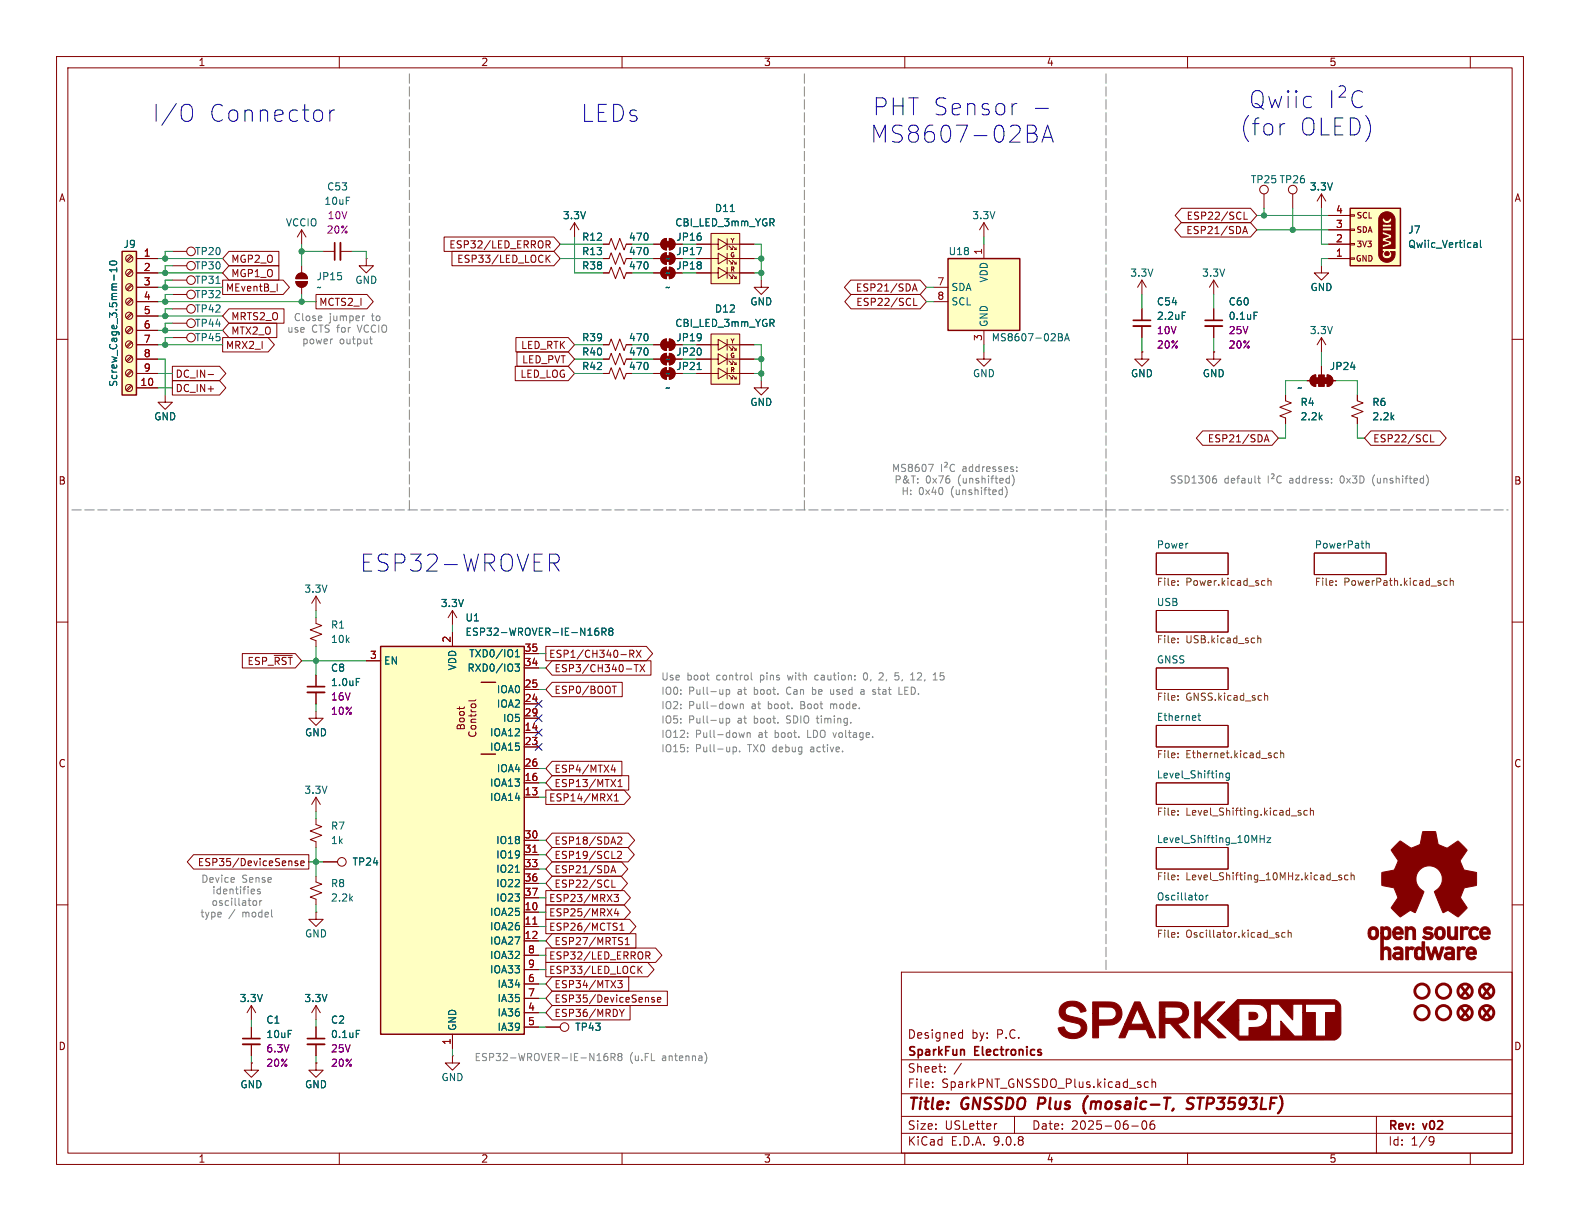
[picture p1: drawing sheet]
<svg xmlns="http://www.w3.org/2000/svg" width="279mm" height="216mm" viewBox="0 0 279 216" stroke-linecap="round" stroke-linejoin="round" font-family="sans-serif">
<defs><g id="words">
<g font-size="4.2" fill="#0000c2">
<text x="27" y="21.8">I/O</text>
<text x="36.8" y="21.8">Connector</text>
<text x="102.7" y="21.8">LEDs</text>
<text x="154.3" y="20.7">PHT Sensor</text>
<text x="220.9" y="19.4">Qwiic</text>
<text x="153.9" y="25.5">MS8607-02BA</text>
<text x="219.3" y="24.2">(for</text>
<text x="229.7" y="24.2">OLED)</text>
<text x="63.5" y="101.4">ESP32-WROVER</text>
</g>
<g font-size="3.5" fill="#840000">
<text x="257.6" y="177">x x</text>
<text x="257.6" y="180.8">x x</text>
</g>
<g font-size="2.8" fill="#840000">
<text x="160.4" y="196.8">Title:</text>
<text x="170.1" y="196.8">GNSSDO</text>
<text x="184.4" y="196.8">Plus</text>
<text x="193.2" y="196.8">(mosaic-T,</text>
<text x="212.4" y="196.8">STP3593LF)</text>
</g>
<g font-size="2.1" fill="#840000">
<text x="160.4" y="183.9">Designed</text>
<text x="171.8" y="183.9">by:</text>
<text x="176.3" y="183.9">P.C.</text>
<text x="160.4" y="189.9">Sheet:</text>
<text x="160.4" y="187.1">SparkFun</text>
<text x="172.4" y="187.1">Electronics</text>
<text x="160.4" y="192.6">File:</text>
<text x="166.5" y="192.6">SparkPNT_GNSSDO_Plus.kicad_sch</text>
<text x="160.4" y="202.8">KiCad</text>
<text x="160.4" y="200">Size:</text>
<text x="167.1" y="200">USLetter</text>
<text x="168.1" y="202.8">E.D.A.</text>
<text x="175.7" y="202.8">9.0.8</text>
<text x="182.4" y="200">Date:</text>
<text x="189.4" y="200">2025-06-06</text>
<text x="245.4" y="200.2">Rev:</text>
<text x="245.4" y="202.8">Id:</text>
<text x="249.5" y="202.8">1/9</text>
<text x="251.8" y="200.2">v02</text>
</g>
<g font-size="1.8" fill="#840000">
<text x="35" y="11.9">1</text>
<text x="85" y="11.9">2</text>
<text x="135" y="11.9">3</text>
<text x="185" y="11.9">4</text>
<text x="235" y="11.9">5</text>
<text x="10.3" y="35.9">A</text>
<text x="267.7" y="35.9">A</text>
<text x="209.7" y="41.6">ESP21/SDA</text>
<text x="209.7" y="39.1">ESP22/SCL</text>
<text x="40.8" y="46.7">MGP2_O</text>
<text x="79.3" y="44.1">ESP32/LED_ERROR</text>
<text x="80.7" y="46.7">ESP33/LED_LOCK</text>
<text x="111.1" y="42.8">470</text>
<text x="111.1" y="45.3">470</text>
<text x="111.1" y="47.9">470</text>
<text x="119.5" y="47.9">JP18</text>
<text x="119.5" y="42.8">JP16</text>
<text x="119.5" y="45.3">JP17</text>
<text x="39.8" y="51.8">MEventB_I</text>
<text x="40.8" y="49.2">MGP1_O</text>
<text x="151.3" y="51.8">ESP21/SDA</text>
<text x="40.8" y="56.8">MRTS2_O</text>
<text x="40.8" y="59.4">MTX2_O</text>
<text x="56.4" y="54.3">MCTS2_I</text>
<text x="151.3" y="54.3">ESP22/SCL</text>
<text x="39.8" y="61.9">MRX2_I</text>
<text x="92" y="61.9">LED_RTK</text>
<text x="92.2" y="64.5">LED_PVT</text>
<text x="111.1" y="65.6">470</text>
<text x="111.1" y="60.6">470</text>
<text x="111.1" y="63.1">470</text>
<text x="119.5" y="60.6">JP19</text>
<text x="119.5" y="65.6">JP21</text>
<text x="119.5" y="63.1">JP20</text>
<text x="31" y="69.5">DC_IN+</text>
<text x="31" y="67">DC_IN-</text>
<text x="91.9" y="67">LED_LOG</text>
<text x="213.5" y="78.4">ESP21/SDA</text>
<text x="242.7" y="78.4">ESP22/SCL</text>
<text x="10.3" y="85.9">B</text>
<text x="267.7" y="85.9">B</text>
<text x="43.7" y="117.8">ESP_~{RST}</text>
<text x="97" y="116.5">ESP1/CH340-RX</text>
<text x="97.9" y="119.1">ESP3/CH340-TX</text>
<text x="97.9" y="122.9">ESP0/BOOT</text>
<text x="82.4" y="129.2" transform="rotate(-90 82.4 129.2)">Boot</text>
<text x="84.4" y="130.5" transform="rotate(-90 84.4 130.5)">Control</text>
<text x="10.3" y="135.9">C</text>
<text x="97.9" y="136.8">ESP4/MTX4</text>
<text x="267.7" y="135.9">C</text>
<text x="97" y="141.9">ESP14/MRX1</text>
<text x="97.9" y="139.4">ESP13/MTX1</text>
<text x="97.9" y="149.5">ESP18/SDA2</text>
<text x="34.9" y="153.4">ESP35/DeviceSense</text>
<text x="97.9" y="152.1">ESP19/SCL2</text>
<text x="97.9" y="154.6">ESP21/SDA</text>
<text x="97" y="159.7">ESP23/MRX3</text>
<text x="97.9" y="157.2">ESP22/SCL</text>
<text x="97" y="164.8">ESP26/MCTS1</text>
<text x="97" y="162.2">ESP25/MRX4</text>
<text x="97.9" y="167.3">ESP27/MRTS1</text>
<text x="97" y="169.9">ESP32/LED_ERROR</text>
<text x="97" y="172.4">ESP33/LED_LOCK</text>
<text x="97.9" y="174.9">ESP34/MTX3</text>
<text x="97.9" y="177.5">ESP35/DeviceSense</text>
<text x="10.3" y="185.9">D</text>
<text x="97.9" y="180">ESP36/MRDY</text>
<text x="267.7" y="185.9">D</text>
<text x="35" y="205.8">1</text>
<text x="85" y="205.8">2</text>
<text x="135" y="205.8">3</text>
<text x="185" y="205.8">4</text>
<text x="235" y="205.8">5</text>
</g>
<g font-size="1.8" fill="#006464">
<text x="57.8" y="33.9">C53</text>
<text x="221.1" y="32.6">TP25 TP26</text>
<text x="231.5" y="33.9">3.3V</text>
<text x="50.5" y="40.2">VCCIO</text>
<text x="57.3" y="36.4">10uF</text>
<text x="99.4" y="39">3.3V</text>
<text x="119.3" y="40.2">CBI_LED_3mm_YGR</text>
<text x="126.3" y="37.7">D11</text>
<text x="171.8" y="39">3.3V</text>
<text x="248.9" y="41.5">J7</text>
<text x="21.7" y="44">J9</text>
<text x="34.4" y="45.3">TP20</text>
<text x="34.4" y="47.9">TP30</text>
<text x="102.8" y="42.8">R12</text>
<text x="102.8" y="45.3">R13</text>
<text x="102.8" y="47.9">R38</text>
<text x="117.6" y="46.6">~</text>
<text x="167.6" y="45.3">U18</text>
<text x="248.9" y="44">Qwiic_Vertical</text>
<text x="34.4" y="50.4">TP31</text>
<text x="34.4" y="52.9">TP32</text>
<text x="55.9" y="51.7">~</text>
<text x="55.9" y="49.8">JP15</text>
<text x="62.7" y="50.4">GND</text>
<text x="117.6" y="51.7">~</text>
<text x="117.6" y="49.1">~</text>
<text x="168.1" y="51.7">SDA</text>
<text x="174.9" y="50.1" transform="rotate(-90 174.9 50.1)">VDD</text>
<text x="199.8" y="49.1">3.3V</text>
<text x="212.5" y="49.1">3.3V</text>
<text x="231.6" y="51.7">GND</text>
<text x="34.4" y="58">TP44</text>
<text x="34.4" y="55.5">TP42</text>
<text x="119.3" y="58">CBI_LED_3mm_YGR</text>
<text x="126.3" y="55.5">D12</text>
<text x="132.6" y="54.2">GND</text>
<text x="168.1" y="54.2">SCL</text>
<text x="174.9" y="57.9" transform="rotate(-90 174.9 57.9)">GND</text>
<text x="204.5" y="54.2">C54</text>
<text x="204.5" y="56.7">2.2uF</text>
<text x="217.2" y="54.2">C60</text>
<text x="217.2" y="56.7">0.1uF</text>
<text x="231.5" y="59.3">3.3V</text>
<text x="34.4" y="60.6">TP45</text>
<text x="102.8" y="65.6">R42</text>
<text x="102.8" y="60.6">R39</text>
<text x="102.8" y="63.1">R40</text>
<text x="117.6" y="64.4">~</text>
<text x="175.3" y="60.6">MS8607-02BA</text>
<text x="235.1" y="65.6">JP24</text>
<text x="20.9" y="68.5" transform="rotate(-90 20.9 68.5)">Screw_Cage_3.5mm-10</text>
<text x="117.6" y="69.4">~</text>
<text x="117.6" y="66.9">~</text>
<text x="132.6" y="72">GND</text>
<text x="172" y="66.9">GND</text>
<text x="199.9" y="66.9">GND</text>
<text x="212.6" y="66.9">GND</text>
<text x="229.3" y="69.4">~</text>
<text x="229.9" y="72">R4</text>
<text x="242.6" y="72">R6</text>
<text x="27.2" y="74.5">GND</text>
<text x="229.9" y="74.5">2.2k</text>
<text x="242.6" y="74.5">2.2k</text>
<text x="204.5" y="97.1">Power</text>
<text x="232.4" y="97.1">PowerPath</text>
<text x="53.7" y="105">3.3V</text>
<text x="77.9" y="107.5">3.3V</text>
<text x="204.5" y="107.2">USB</text>
<text x="58.4" y="111.4">R1</text>
<text x="58.4" y="113.9">10k</text>
<text x="82.2" y="110.1">U1</text>
<text x="82.2" y="112.6">ESP32-WROVER-IE-N16R8</text>
<text x="58.4" y="119">C8</text>
<text x="67.8" y="117.7">EN</text>
<text x="80.9" y="118.6" transform="rotate(-90 80.9 118.6)">VDD</text>
<text x="82.6" y="119">RXD0/IO3</text>
<text x="82.9" y="116.4">TXD0/IO1</text>
<text x="204.5" y="117.4">GNSS</text>
<text x="58.4" y="121.5">1.0uF</text>
<text x="87.8" y="122.8">IOA0</text>
<text x="87.8" y="125.3">IOA2</text>
<text x="53.8" y="130.4">GND</text>
<text x="86.6" y="130.4">IOA12</text>
<text x="88.9" y="127.9">IO5</text>
<text x="204.5" y="127.6">Ethernet</text>
<text x="86.6" y="132.9">IOA15</text>
<text x="87.8" y="136.8">IOA4</text>
<text x="204.5" y="137.7">Level_Shifting</text>
<text x="53.7" y="140.6">3.3V</text>
<text x="86.6" y="139.3">IOA13</text>
<text x="86.6" y="141.8">IOA14</text>
<text x="58.4" y="146.9">R7</text>
<text x="58.4" y="149.5">1k</text>
<text x="87.6" y="149.5">IO18</text>
<text x="204.5" y="149.1">Level_Shifting_10MHz</text>
<text x="62.2" y="153.3">TP24</text>
<text x="87.6" y="152">IO19</text>
<text x="87.6" y="154.5">IO21</text>
<text x="58.4" y="157.1">R8</text>
<text x="58.4" y="159.6">2.2k</text>
<text x="87.6" y="157.1">IO22</text>
<text x="87.6" y="159.6">IO23</text>
<text x="204.5" y="159.3">Oscillator</text>
<text x="53.8" y="166">GND</text>
<text x="86.6" y="162.2">IOA25</text>
<text x="86.6" y="164.7">IOA26</text>
<text x="86.6" y="167.2">IOA27</text>
<text x="86.6" y="169.8">IOA32</text>
<text x="86.6" y="172.3">IOA33</text>
<text x="42.3" y="177.4">3.3V</text>
<text x="53.7" y="177.4">3.3V</text>
<text x="87.9" y="174.9">IA34</text>
<text x="87.9" y="177.4">IA35</text>
<text x="87.9" y="179.9">IA36</text>
<text x="47" y="181.2">C1</text>
<text x="47" y="183.7">10uF</text>
<text x="58.4" y="181.2">C2</text>
<text x="58.4" y="183.7">0.1uF</text>
<text x="80.9" y="182.4" transform="rotate(-90 80.9 182.4)">GND</text>
<text x="87.9" y="182.5">IA39</text>
<text x="101.6" y="182.5">TP43</text>
<text x="78" y="191.4">GND</text>
<text x="42.4" y="192.6">GND</text>
<text x="53.8" y="192.6">GND</text>
</g>
<g font-size="1.8" fill="#840084">
<text x="57.7" y="41.5">20%</text>
<text x="57.8" y="39">10V</text>
<text x="204.5" y="59.3">10V</text>
<text x="217.2" y="59.3">25V</text>
<text x="204.5" y="61.8">20%</text>
<text x="217.2" y="61.8">20%</text>
<text x="58.4" y="124.1">16V</text>
<text x="58.4" y="126.6">10%</text>
<text x="47" y="186.3">6.3V</text>
<text x="47" y="188.8">20%</text>
<text x="58.4" y="186.3">25V</text>
<text x="58.4" y="188.8">20%</text>
</g>
<g font-size="1.8" fill="#a90000">
<text x="236.1" y="37.8">4</text>
<text x="236.1" y="40.4">3</text>
<text x="25.3" y="45.5">1</text>
<text x="173.7" y="45.2" transform="rotate(-90 173.7 45.2)">1</text>
<text x="236.1" y="42.9">2</text>
<text x="236.1" y="45.5">1</text>
<text x="25.3" y="48">2</text>
<text x="25.3" y="50.5">3</text>
<text x="25.3" y="53.1">4</text>
<text x="165.7" y="50.5">7</text>
<text x="165.7" y="53.1">8</text>
<text x="25.3" y="55.6">5</text>
<text x="25.3" y="58.2">6</text>
<text x="25.3" y="60.7">7</text>
<text x="25.3" y="63.2">8</text>
<text x="25.3" y="65.8">9</text>
<text x="173.7" y="60.4" transform="rotate(-90 173.7 60.4)">3</text>
<text x="24.7" y="68.3">10</text>
<text x="79.8" y="113.7" transform="rotate(-90 79.8 113.7)">2</text>
<text x="65.3" y="116.6">3</text>
<text x="92.7" y="115.3">35</text>
<text x="92.7" y="117.9">34</text>
<text x="92.7" y="121.7">25</text>
<text x="92.7" y="124.2">24</text>
<text x="92.7" y="126.7">29</text>
<text x="92.7" y="129.3">14</text>
<text x="92.7" y="131.8">23</text>
<text x="92.7" y="135.6">26</text>
<text x="92.7" y="138.2">16</text>
<text x="92.7" y="140.7">13</text>
<text x="92.7" y="148.3">30</text>
<text x="92.7" y="150.9">31</text>
<text x="92.7" y="153.4">33</text>
<text x="92.7" y="156">36</text>
<text x="92.7" y="158.5">37</text>
<text x="92.7" y="161">10</text>
<text x="92.7" y="163.6">11</text>
<text x="92.7" y="166.1">12</text>
<text x="93.3" y="168.7">8</text>
<text x="93.3" y="171.2">9</text>
<text x="93.3" y="173.7">6</text>
<text x="93.3" y="176.3">7</text>
<text x="93.3" y="178.8">4</text>
<text x="79.8" y="184.9" transform="rotate(-90 79.8 184.9)">1</text>
<text x="93.3" y="181.4">5</text>
</g>
<g font-size="1.8" fill="#848484">
<text x="50.7" y="59">use</text>
<text x="51.8" y="57">Close</text>
<text x="55.1" y="59">CTS for</text>
<text x="58.2" y="57">jumper</text>
<text x="63.6" y="59">VCCIO</text>
<text x="65.9" y="57">to</text>
<text x="53.3" y="61.1">power</text>
<text x="60" y="61.1">output</text>
<text x="157.6" y="83.7">MS8607</text>
<text x="170.3" y="83.7">addresses:</text>
<text x="158.1" y="85.7">P&amp;T:</text>
<text x="159.3" y="87.7">H:</text>
<text x="162.4" y="87.7">0x40</text>
<text x="163.7" y="85.7">0x76</text>
<text x="168.2" y="87.7">(unshifted)</text>
<text x="169.5" y="85.7">(unshifted)</text>
<text x="206.8" y="85.7">SSD1306</text>
<text x="216.5" y="85.7">default</text>
<text x="228.3" y="85.7">address:</text>
<text x="237.4" y="85.7">0x3D</text>
<text x="243.3" y="85.7">(unshifted)</text>
<text x="116.8" y="125.5">IO2:</text>
<text x="116.8" y="122.9">IO0:</text>
<text x="116.8" y="120.4">Use</text>
<text x="121.5" y="120.4">boot</text>
<text x="121.8" y="125.5">Pull-down</text>
<text x="121.8" y="122.9">Pull-up</text>
<text x="126.8" y="120.4">control</text>
<text x="130.6" y="122.9">at</text>
<text x="133" y="125.5">at</text>
<text x="133.6" y="122.9">boot.</text>
<text x="134.7" y="120.4">pins</text>
<text x="136.1" y="125.5">boot.</text>
<text x="139.5" y="122.9">Can</text>
<text x="139.8" y="120.4">with</text>
<text x="142" y="125.5">Boot</text>
<text x="144.3" y="122.9">be</text>
<text x="144.8" y="120.4">caution:</text>
<text x="147.5" y="125.5">mode.</text>
<text x="147.7" y="122.9">used</text>
<text x="153.3" y="122.9">a</text>
<text x="153.6" y="120.4">0,</text>
<text x="155.6" y="122.9">stat</text>
<text x="156.5" y="120.4">2,</text>
<text x="159.5" y="120.4">5,</text>
<text x="160.4" y="122.9">LED.</text>
<text x="162.5" y="120.4">12,</text>
<text x="166.7" y="120.4">15</text>
<text x="116.8" y="128">IO5:</text>
<text x="116.8" y="130.6">IO12:</text>
<text x="121.8" y="128">Pull-up</text>
<text x="123" y="130.6">Pull-down</text>
<text x="130.6" y="128">at</text>
<text x="133.6" y="128">boot.</text>
<text x="134.2" y="130.6">at</text>
<text x="137.3" y="130.6">boot.</text>
<text x="139.5" y="128">SDIO</text>
<text x="143.2" y="130.6">LDO voltage.</text>
<text x="145.1" y="128">timing.</text>
<text x="116.8" y="133.1">IO15:</text>
<text x="123" y="133.1">Pull-up.</text>
<text x="132.4" y="133.1">TX0</text>
<text x="136.9" y="133.1">debug</text>
<text x="143.8" y="133.1">active.</text>
<text x="35.5" y="156.3">Device</text>
<text x="37.3" y="160.4">oscillator</text>
<text x="37.4" y="158.3">identifies</text>
<text x="42.8" y="156.3">Sense</text>
<text x="35.3" y="162.4">type</text>
<text x="40.4" y="162.4">/</text>
<text x="42.9" y="162.4">model</text>
<text x="83.8" y="187.7">ESP32-WROVER-IE-N16R8</text>
<text x="111.3" y="187.7">(u.FL</text>
<text x="117.2" y="187.7">antenna)</text>
</g>
<g font-size="1.8" fill="#725600">
<text x="204.5" y="103.9">File:</text>
<text x="209.7" y="103.9">Power.kicad_sch</text>
<text x="232.4" y="103.9">File:</text>
<text x="237.6" y="103.9">PowerPath.kicad_sch</text>
<text x="204.5" y="114.1">File:</text>
<text x="209.7" y="114.1">USB.kicad_sch</text>
<text x="204.5" y="124.2">File:</text>
<text x="209.7" y="124.2">GNSS.kicad_sch</text>
<text x="204.5" y="134.4">File:</text>
<text x="209.7" y="134.4">Ethernet.kicad_sch</text>
<text x="204.5" y="144.6">File:</text>
<text x="209.7" y="144.6">Level_Shifting.kicad_sch</text>
<text x="204.5" y="156">File:</text>
<text x="209.7" y="156">Level_Shifting_10MHz.kicad_sch</text>
<text x="204.5" y="166.1">File:</text>
<text x="209.7" y="166.1">Oscillator.kicad_sch</text>
</g>
<g font-size="1.4" fill="#840000">
<text x="239.8" y="41.4">SDA</text>
<text x="239.8" y="38.8">SCL</text>
<text x="239.6" y="46.4">GND</text>
<text x="239.8" y="43.9">3V3</text>
</g>
<g font-size="1.1" fill="#840000">
<text x="129" y="45.7">G</text>
<text x="129.1" y="43.2">Y</text>
<text x="129" y="48.2">R</text>
<text x="129" y="63.5">G</text>
<text x="129.1" y="60.9">Y</text>
<text x="129" y="66">R</text>
</g>
</g></defs>
<g fill="none" stroke="#840000" stroke-width=".18">
<path d="M10 10h259.4v195.9h-259.4zM12 12h255.4v191.9h-255.4zM60 10v2M110 10v2M160 10v2M210 10v2M260 10v2M10 60h2M29.2 69.9v1.2h1.3l-1.3 1.3-1.3-1.3h1.3M267.4 60h2M204.5 97.8h12.7v3.8h-12.7zM232.4 97.8h12.7v3.8h-12.7z"/>
<path d="M10 110h2M204.5 108h12.7v3.8h-12.7zM204.5 118.1h12.7v3.8h-12.7zM267.4 110h2M204.5 128.3h12.7v3.8h-12.7zM204.5 138.4h12.7v3.8h-12.7zM204.5 149.9h12.7v3.8h-12.7zM10 160h2M159.4 171.9h108v32h-108zM204.5 160h12.7v3.8h-12.7zM267.4 160h2M159.4 197.4h108"/>
<path d="M159.4 193.4h108M159.4 187.4h108M164.9 192.1v.2M164.9 191.4v.1M167.1 189.4v.2M167.1 188.7v.1M169.8 182.6l.4 .1M170 188l-1.3 1.9M170.2 182.1v1.5M170.2 183.5l-.4 .1M176.3 198.7l-.3 .1M179.4 197.4v3"/>
<path d="M200.1 199.1h1.2M202.1 198.3a.81 .81 0 0 0 .3 1.4l.2-.2 .2-.4-.2-.8M203.1 191.4l-.5-.1-.2 .3v.4l.1 .2h.6M203.6 198.3a1.17 1.17 0 0 0-.1 1.3h.6l.1-.6-.3-.2h-.4l-.1 .2M203.7 191.4l.2-.1 .4 .1 .1 .9M203.7 190.8v1.5M243.4 197.4v6.5M60 203.9v2M110 203.9v2M159.4 200.4h108M160 203.9v2M210 203.9v2"/>
<path d="M253 201l.5 .1a.99 .99 0 0 1-.4 1.4h-.2M253.6 201.6l-.3 .3h-.3M260 203.9v2"/>
</g>
<path d="M183.8 194.1l-.3 2M192.4 193.8a2.35 2.35 0 0 0-.4 3.1M211.2 194.2a.85 .85 0 0 0-1.1 .1 .45 .45 0 0 0 .2 .8l.4 .1a.49 .49 0 0 1 .3 .5 .49 .49 0 0 1-.4 .4l-.8-.1" fill="none" stroke="#840000" stroke-width=".4"/>
<g fill="none" stroke="#006464" stroke-width=".18">
<path d="M241.6 95.6v1.3M241.6 96.2l.2-.1h.3v.8M211.8 126.5h.5M212 126.1v1.1l.3 .2M216.1 136.7l.1 .2v.7M217.4 136.7v1l-.3 .3-.3-.1M217.4 136.8l-.4-.1-.2 .3 .1 .5h.5M212.3 158.3l.3 .1 .1 .1v.5l-.4 .1M213.3 158.3v.8M213.6 158.3l-.3 .2M222.8 147.7v1.3M222.8 148.3h.8"/>
<path d="M223.6 147.7v1.3M224 148.1h.7l-.7 .9h.7"/>
</g>
<g fill="none" stroke="#725600" stroke-width=".18">
<path d="M208.3 102.7v.1M208.3 103.4v.1M208.3 112.9v.1M208.3 113.5v.2M222.4 112.4v1.3M222.4 112.9l.2-.1 .3 .1 .1 .8M223.6 102.7h.1M223.7 103.4l-.1 .1M224.2 102.2v1.3M224.2 102.8l.2-.1h.3l.1 .8M236.3 103.4v.1M236.3 102.7v.1"/>
<path d="M255.9 102.7h-.3l-.3 .2 .1 .5h.5M256.5 102.8l.1-.1h.3l.1 .8M256.5 102.2v1.3M208.3 133.9v.1M208.3 123v.2M208.3 123.7v.1M208.3 133.2v.1M223.6 122.6v1.2M223.6 123.1l.2-.1h.3l.1 .8M225.9 133.2l-.3-.1-.3 .3 .1 .5h.5M226.5 133.3l.1-.2 .3 .1 .1 .8M226.5 132.7v1.3"/>
<path d="M208.3 143.4v.1M208.3 144v.1M208.3 154.8v.1M208.3 155.5v.1M229.6 143.7l.4 .1 .1 .2-.2 .1h-.4M229.6 143.4h.4M231.2 143.4l-.4-.1-.2 .2 .1 .6h.5M231.7 143.4l.2-.1 .3 .1 .1 .7M231.7 142.9v1.2M235.5 155.7h1M237.2 154.8l-.3-.1-.2 .2 .1 .2 .4 .1v.3h-.5M238.4 154.8l-.4-.1-.2 .3 .1 .5h.5"/>
<path d="M238.9 154.9l.2-.2 .3 .1 .1 .8M238.9 154.3v1.3M208.3 165v.1M208.3 165.6v.1M225.8 165.3l.3 .1 .1 .2-.2 .1h-.3M225.8 164.9l.3 .1M227.2 165l-.3-.1-.3 .2 .2 .6h.4M227.8 165l.2-.1 .3 .1v.7M227.8 164.5v1.2"/>
</g>
<path d="M167.6 45.7h12.7v12.7h-12.7z" fill="#ffffc2"/>
<path d="M167.6 45.7h12.7v12.7h-12.7z" fill="none" stroke="#840000" stroke-width=".25"/>
<g fill="none" stroke="#840000" stroke-width=".18">
<path d="M30.5 44.5h2.5M30.5 57.2h2.5M53.3 40.6l-.7 1.3M53.3 40.6l.8 1.3M53.3 40.6v2.6M64.8 45.7v1.3h1.2l-1.2 1.3-1.3-1.3h1.3M64.8 45.7h.1M165.1 50.8h2.5M165.1 53.3h2.5M174 43.2v2.5M174 58.4v2.6M201.9 49.5l-.7 1.3"/>
<path d="M201.9 49.5l.8 1.3M201.9 49.5v2.6M214.6 54.6v2M214.6 57.7v2M174 62.2v1.3h1.3l-1.3 1.3-1.3-1.3h1.3M201.9 62.2v1.3h1.3l-1.3 1.3-1.2-1.3h1.2M201.9 62.2h.1M227.3 69.9v1l1 .3-2 .8 2 .8-2 .7 1 .4v1M231.1 67.3h1.3M231.9 66.6l.8-.3v2a1.02 1.02 0 0 1-1-.6 1.02 1.02 0 0 1 .2-1.1zM233.7 64.8v1.5M234.7 66.3a1.02 1.02 0 0 1 1 1 1.02 1.02 0 0 1-1 1z"/>
<path d="M234.9 67.3h1.3M240 69.9v1l1 .3-2 .8 2 .8-2 .7 1 .4v1M55.9 154.9v1.1l1 .3-2 .8 2 .8-2 .7 1 .4v1M57.1 152.4h2.6M55.9 161.3v1.3h1.2l-1.2 1.2-1.3-1.2h1.3M55.9 161.3h.1"/>
<circle cx="33.8" cy="44.4" r=".76"/>
<circle cx="33.8" cy="57.1" r=".76"/>
<circle cx="60.5" cy="152.4" r=".76"/>
</g>
<path d="M187.2 59l.6 .1v.3l-.2 .2M187.2 59.6h.4M187.6 59.6l.3 .2-.1 .3-.6 .2M188.4 59.9h.6M221.8 55.2h.6M188.3 60.3l.4-1.3 .4 1.3" fill="none" stroke="#006464" stroke-width=".18"/>
<g fill="#840000" stroke="#840000" stroke-width=".18">
<path d="M234.2 66.8h.5v1h-.5z"/>
<path d="M234.7 66.3a1.02 1.02 0 0 1 1 1 1.02 1.02 0 0 1-1 1z"/>
<path d="M233.2 66.3h1v2h-1z"/>
<path d="M232.7 66.8h.5v1h-.5z"/>
<path d="M231.9 66.6l.8-.3v2a1.02 1.02 0 0 1-1-.6 1.02 1.02 0 0 1 .2-1.1z"/>
</g>
<path d="M213.1 56.6h3.1" fill="none" stroke="#840000" stroke-width=".3"/>
<path d="M213.1 57.7h3.1" fill="none" stroke="#840000" stroke-width=".33"/>
<path d="M125.7 59.1h5.1v8.8h-5.1z" fill="#ffffc2"/>
<g fill="none" stroke="#840000" stroke-width=".18">
<path d="M223.5 34.3v2.5M228.6 34.3v2.5M30.5 49.5h2.5M30.5 54.6h2.5M30.5 47h2.5M30.5 52.1h2.5M52.3 49.8h2.1a1.02 1.02 0 0 1-1.1 1 1.02 1.02 0 0 1-1-1zM52.6 48.6a1.02 1.02 0 0 1 1.1-.3 1.02 1.02 0 0 1 .7 1h-2.1zM53.3 47v1.3M53.3 50.8v1.3M57.1 44.5h2.1M60.2 44.5h2"/>
<path d="M115.6 48.3h1.2M117.1 47.5l.8-.3v2.1a1.02 1.02 0 0 1-1-.7 1.02 1.02 0 0 1 .2-1.1zM118.4 47.2a1.02 1.02 0 0 1 1 1.1 1.02 1.02 0 0 1-1 1zM125.7 59.1h5.1v8.8h-5.1zM201.9 54.6v2M201.9 57.7v2M214.6 49.5l-.7 1.3M214.6 49.5l.8 1.3M214.6 49.5v2.6M233.7 47v1.3h1.2l-1.2 1.2-1.3-1.2h1.3M233.7 59.7l-.8 1.3M233.7 59.7l.7 1.3"/>
<path d="M233.7 59.7v2.5M123.2 61h3.8v-1l1.6 1-1.6 .9v-.9M123.2 63.5h3.8v-1l1.6 1-1.6 1v-1M123.2 66h3.8v-.9l1.6 .9-1.6 1v-1M128.6 60v1.9M128.6 62.5v2M128.6 65.1v1.9M128.6 61h4.7M128.6 63.5h4.7M128.6 66h4.7M128.9 61.3l.6 .6h-.3M128.9 63.8l.6 .7h-.3"/>
<path d="M128.9 66.4l.6 .6h-.3M129.5 61.3l.7 .6M129.5 61.6v.3M129.5 64.1v.4M129.5 66.7v.3M129.5 63.8l.7 .7M129.5 66.4l.7 .6M129.9 61.9h.3M129.9 64.5h.3M129.9 67h.3M130.2 61.6v.3M130.2 64.1v.4"/>
<path d="M130.2 66.7v.3M214.6 62.2v1.3h1.3l-1.3 1.3-1.2-1.3h1.2M214.6 62.2h.1M55.9 125.7v1.3h1.2l-1.2 1.3-1.3-1.3h1.3M55.9 144.8v1l1 .4-2 .7 2 .8-2 .8 1 .3v1.1M55.9 141v2.5M55.9 141l-.8 1.2M55.9 141l.7 1.2M44.4 177.8v2.5M44.4 177.8l-.7 1.3M44.4 177.8l.8 1.3M55.9 177.8l-.8 1.3"/>
<path d="M55.9 177.8l.7 1.3M55.9 177.8v2.5M44.4 188v1.2h1.3l-1.3 1.3-1.2-1.3h1.2M44.4 188h.1M44.4 181.6v2M44.4 184.7v2"/>
<circle cx="223.5" cy="33.5" r=".76"/>
<circle cx="228.6" cy="33.5" r=".76"/>
<circle cx="33.8" cy="49.5" r=".76"/>
<circle cx="33.8" cy="54.6" r=".76"/>
<circle cx="33.8" cy="47" r=".76"/>
<circle cx="33.8" cy="52.1" r=".76"/>
</g>
<path d="M59.2 42.9v3.1M200.4 56.6h3.1M42.9 183.6h3.1" fill="none" stroke="#840000" stroke-width=".3"/>
<path d="M60.2 42.9v3.1M200.4 57.7h3.1M42.9 184.7h3.1" fill="none" stroke="#840000" stroke-width=".33"/>
<path d="M38.2 50.1h.7M209.1 55.2h.6" fill="none" stroke="#006464" stroke-width=".18"/>
<g fill="#840000" stroke="#840000" stroke-width=".18">
<path d="M52.3 49.8h2.1a1.02 1.02 0 0 1-1.1 1 1.02 1.02 0 0 1-1-1z"/>
<path d="M52.6 48.6a1.02 1.02 0 0 1 1.1-.3 1.02 1.02 0 0 1 .7 1h-2.1z"/>
<path d="M117.6 47.8h1v1h-1z"/>
<path d="M117.1 47.5l.8-.3v2.1a1.02 1.02 0 0 1-1-.7 1.02 1.02 0 0 1 .2-1.1z"/>
<path d="M118.4 47.2a1.02 1.02 0 0 1 1 1.1 1.02 1.02 0 0 1-1 1z"/>
</g>
<path d="M21.6 44.5h2.5v25.4h-2.5z" fill="#ffffc2"/>
<path d="M21.6 44.5h2.5v25.4h-2.5z" fill="none" stroke="#840000" stroke-width=".25"/>
<g fill="none" stroke="#840000" stroke-width=".18">
<path d="M101.6 39.4l-.8 1.2M101.6 39.4l.8 1.2M101.6 39.4v2.5M23.2 55.3l-.9 .9M23.2 57.9l-.9 .8M23.2 45.2l-.8 .9M23.2 47.8l-.8 .8M23.2 50.3l-.8 .8M23.2 52.8l-.8 .9M23.4 55.5l-.9 .8M23.4 58l-.9 .9M23.4 45.4l-.9 .8"/>
<path d="M23.4 47.9l-.9 .9M23.4 50.5l-.9 .8M23.4 53l-.9 .8M24.1 45.7h3.8M24.1 48.3h3.8M24.1 50.8h3.8M24.1 53.3h3.8M24.1 55.9h3.8M24.1 58.4h3.8M23.2 68.1l-.9 .8M23.2 60.4l-.9 .8M23.2 62.9l-.9 .9"/>
<path d="M23.2 65.5l-.9 .8M23.3 68.3l-.8 .8M23.4 60.6l-.9 .8M23.4 63.1l-.9 .9M23.4 65.7l-.9 .8M24.1 61h3.8M24.1 63.5h3.8M24.1 66h3.8M24.1 68.6h3.8M96.5 181.6h2.6"/>
<circle cx="22.8" cy="55.8" r=".63"/>
<circle cx="22.8" cy="58.4" r=".63"/>
<circle cx="22.9" cy="53.3" r=".63"/>
<circle cx="22.9" cy="48.3" r=".63"/>
<circle cx="22.9" cy="50.8" r=".63"/>
<circle cx="22.9" cy="45.7" r=".63"/>
<circle cx="22.8" cy="68.6" r=".63"/>
<circle cx="22.8" cy="66" r=".63"/>
<circle cx="22.8" cy="63.4" r=".63"/>
<circle cx="22.8" cy="60.9" r=".63"/>
<circle cx="99.8" cy="181.6" r=".76"/>
</g>
<path d="M19.5 46.3a.69 .69 0 0 1 1.1 .3 .72 .72 0 0 1-1.2-.2zM20.2 48.6v1M20.6 47.4v.7M20.6 47.7h-1.2l.3 .4" fill="none" stroke="#006464" stroke-width=".18"/>
<path d="M67.3 114.3h25.4v68.6h-25.4z" fill="#ffffc2"/>
<path d="M67.3 114.3h25.4v68.6h-25.4zM85.1 120.7h2.5M85.1 133.4h2.5" fill="none" stroke="#840000" stroke-width=".25"/>
<g fill="none" stroke="#840000" stroke-width=".18">
<path d="M134.6 67.3v1.3h1.3l-1.3 1.3-1.3-1.3h1.3M64.8 116.8h2.5M80 108v2.5M80 111.8v2.5M80 108l-.8 1.2M80 108l.8 1.2M92.7 115.6h2.5M92.7 118.1h2.5M81.3 125v.5M82.1 125v.1M84.2 123.7l-.2 .2h-1.1M92.7 121.9h2.5"/>
<path d="M92.7 124.5h2.5M92.7 127h2.5M92.7 129.5h2.5M92.7 132.1h2.5M92.7 135.9h2.5M92.7 138.4h2.5M92.7 141h2.5M92.7 148.6h2.5M92.7 151.1h2.5M92.7 153.7h2.5M92.7 156.2h2.5M92.7 158.8h2.5"/>
<path d="M92.7 161.3h2.5M92.7 163.8h2.5M92.7 166.4h2.5M92.7 168.9h2.5M92.7 171.5h2.5M92.7 174h2.5M92.7 176.5h2.5M92.7 179.1h2.5M80 182.9v2.5M92.7 181.6h2.5"/>
</g>
<path d="M91.1 117.4h.8l-.5 .5 .4 .1v.6l-.2 .1-.5-.1M91.1 116.1h.8M91.1 115.2l.4-.3v1.2M105.8 111.1h-.4a.86 .86 0 0 0 0 1.2l.4-.1 .1-.4-.2-.2h-.4l-.1 .2M106.4 111.7h.6l.2-.2-.1-.3-.7-.1v1.2M106.7 111.7l.5 .6M107.9 111.6l-.2-.2 .2-.3h.2l.3 .2-.3 .3M107.9 111.6l-.2 .3v.3l.2 .1h.4l.1-.2v-.2l-.3-.3M107.9 111.6h.2M91.1 154.2h.8" fill="none" stroke="#006464" stroke-width=".18"/>
<path d="M94.2 150.7h.7M94.2 163.4h.7" fill="none" stroke="#a90000" stroke-width=".18"/>
<path d="M125.7 41.3h5.1v8.9h-5.1z" fill="#ffffc2"/>
<g fill="none" stroke="#840000" stroke-width=".18">
<path d="M233.7 34.3l-.8 1.3M233.7 34.3l.7 1.3M233.7 34.3v2.5M30.5 59.7h2.5M106.7 43.2h1l.4-1 .7 2 .8-2 .8 2 .3-1M106.7 45.7h1l.4-1 .7 2 .8-2 .8 2 .3-1M115.6 43.2h1.2M115.6 45.7h1.2M117.1 42.5l.8-.3v2a1.02 1.02 0 0 1-1-.6 1.02 1.02 0 0 1 .2-1.1zM117.1 45l.8-.3v2a1.02 1.02 0 0 1-1-.6 1.02 1.02 0 0 1 .2-1.1zM118.4 42.2a1.02 1.02 0 0 1 1 1 1.02 1.02 0 0 1-1 1zM118.4 44.7a1.02 1.02 0 0 1 1 1 1.02 1.02 0 0 1-1 1z"/>
<path d="M118.4 59.9a1.02 1.02 0 0 1 1 1.1 1.02 1.02 0 0 1-1 1zM123.2 43.2h3.8v-1l1.6 1-1.6 .9v-.9M123.2 45.7h3.8v-.9l1.6 .9-1.6 1v-1M123.2 48.3h3.8v-1l1.6 1-1.6 .9v-.9M125.7 41.3h5.1v8.9h-5.1zM128.6 42.2v1.9M128.6 44.8v1.9M128.6 47.3v1.9M128.6 43.2h4.7M128.6 45.7h4.7M128.6 48.3h4.7M128.9 43.5l.6 .6h-.3"/>
<path d="M128.9 46l.6 .7h-.3M128.9 48.6l.6 .6h-.3M129.5 43.5l.7 .6M129.5 43.8v.3M129.5 46.4v.3M129.5 48.9v.3M129.5 46l.7 .7M129.5 48.6l.7 .6M129.9 44.1h.3M129.9 46.7h.3M129.9 49.2h.3M130.2 43.8v.3"/>
<path d="M130.2 46.4v.3M130.2 48.9v.3M134.6 49.5v1.3h1.3l-1.3 1.3-1.3-1.3h1.3M106.7 66h1l.4-1 .7 2.1 .8-2.1 .8 2.1 .3-1.1M106.7 61h1l.4-1.1 .7 2.1 .8-2.1 .8 2.1 .3-1M106.7 63.5h1l.4-1 .7 2 .8-2 .8 2 .3-1M115.6 66h1.2M115.6 61h1.2M115.6 63.5h1.2M117.1 60.2l.8-.3v2.1a1.02 1.02 0 0 1-1-.7 1.02 1.02 0 0 1 .2-1.1zM117.1 65.3l.8-.3v2.1a1.02 1.02 0 0 1-1-.7 1.02 1.02 0 0 1 .2-1.1zM117.1 62.8l.8-.3v2a1.02 1.02 0 0 1-1-.6 1.02 1.02 0 0 1 .2-1.1z"/>
<path d="M118.4 65a1.02 1.02 0 0 1 1 1 1.02 1.02 0 0 1-1 1.1zM118.4 62.5a1.02 1.02 0 0 1 1 1 1.02 1.02 0 0 1-1 1zM55.9 109.2v1l1 .4-2 .8 2 .7-2 .8 1 .4v1M55.9 105.4v2.6M55.9 119.4v2M55.9 105.4l-.8 1.3M55.9 105.4l.7 1.3M55.9 122.4v2.1M55.9 188v1.2h1.2l-1.2 1.3-1.3-1.3h1.3M55.9 188h.1M55.9 181.6v2M55.9 184.7v2"/>
<path d="M80 186.7v1.3h1.3l-1.3 1.2-1.3-1.2h1.3M80 186.7h.1"/>
<circle cx="33.8" cy="59.7" r=".76"/>
</g>
<path d="M129.1 37.4h.8M123.3 65.3h.7M63 120h.6M63 182.2h.6" fill="none" stroke="#006464" stroke-width=".18"/>
<path d="M54.4 121.4h3M54.4 183.6h3" fill="none" stroke="#840000" stroke-width=".3"/>
<path d="M54.4 122.4h3M54.4 184.7h3" fill="none" stroke="#840000" stroke-width=".33"/>
<g fill="#840000" stroke="#840000" stroke-width=".18">
<path d="M117.6 42.7h1v1h-1z"/>
<path d="M117.1 42.5l.8-.3v2a1.02 1.02 0 0 1-1-.6 1.02 1.02 0 0 1 .2-1.1z"/>
<path d="M118.4 42.2a1.02 1.02 0 0 1 1 1 1.02 1.02 0 0 1-1 1z"/>
<path d="M117.6 45.2h1v1h-1z"/>
<path d="M117.1 45l.8-.3v2a1.02 1.02 0 0 1-1-.6 1.02 1.02 0 0 1 .2-1.1z"/>
<path d="M118.4 44.7a1.02 1.02 0 0 1 1 1 1.02 1.02 0 0 1-1 1z"/>
<path d="M117.6 60.5h1v1h-1z"/>
<path d="M117.1 60.2l.8-.3v2.1a1.02 1.02 0 0 1-1-.7 1.02 1.02 0 0 1 .2-1.1z"/>
<path d="M118.4 59.9a1.02 1.02 0 0 1 1 1.1 1.02 1.02 0 0 1-1 1z"/>
<path d="M117.6 65.5h1v1h-1z"/>
<path d="M117.1 65.3l.8-.3v2.1a1.02 1.02 0 0 1-1-.7 1.02 1.02 0 0 1 .2-1.1z"/>
<path d="M118.4 65a1.02 1.02 0 0 1 1 1 1.02 1.02 0 0 1-1 1.1z"/>
<path d="M117.6 63h1v1h-1z"/>
<path d="M117.1 62.8l.8-.3v2a1.02 1.02 0 0 1-1-.6 1.02 1.02 0 0 1 .2-1.1z"/>
<path d="M118.4 62.5a1.02 1.02 0 0 1 1 1 1.02 1.02 0 0 1-1 1z"/>
</g>
<path d="M238.8 36.8h8.8v10.2h-8.8z" fill="#ffffc2"/>
<g fill="#840000" stroke="#840000" stroke-width=".18">
<path d="M244.3 37.8a1.46 1.46 0 0 1 2.4 .9v5.2h-2.3l1.7-.7v-.5l-1-.3 1-.3v-2.5h-.8v-.1a.8 .8 0 0 0 .8-.9h-.4a.4 .4 0 0 1-.4 .4 .4 .4 0 0 1-.4-.4h-.5a.82 .82 0 0 0 .9 .9v.1h-.9v.6h1.7v.1h-1.7v.5h1.7v.7l-1.7-.6v.5l1.1 .4-1.1 .3v.5l1.1 .4-1.1 .3v1.2h.2a.79 .79 0 0 0 .1 1.1 .79 .79 0 0 0 1.1 0 .79 .79 0 0 0 .1-1.1h.8a1.49 1.49 0 0 1-1.1 1.8 1.49 1.49 0 0 1-1.8-1.1v-6.5z"/>
<path d="M187.9 177.6a2.72 2.72 0 0 1 4.2 1l-.2 .2a.63 .63 0 0 1-.9 .1 1.48 1.48 0 0 0-1.2-1 1.48 1.48 0 0 0-1.4 .7 .91 .91 0 0 0 1.1 1.1l.8 .2a1.84 1.84 0 0 1 1.9 1.8 1.84 1.84 0 0 1-1.8 1.9 2.58 2.58 0 0 1-3.3-1.8l1-.2a1.71 1.71 0 0 0 1.4 1.1 1.71 1.71 0 0 0 1.7-.7 .91 .91 0 0 0-1-1.1l-.5-.1a2.42 2.42 0 0 1-2.3-1.3l-.1-.9z"/>
<path d="M193.2 177.2h2.6a2.09 2.09 0 0 1 2.5 1.3 2.09 2.09 0 0 1-1.2 2.6l-.5 .1-2.3 .1v2.2h-1.1v-4.3h1.1v1.1h1.4a1.26 1.26 0 0 0 1.3-.3 1.26 1.26 0 0 0 .3-1.3l-.3-.3-.4-.3-2.3-.1v1.2h-1.1z"/>
<path d="M200.6 177.2h.5a.56 .56 0 0 1 .8 .6l2.5 5.7h-1.1l-.6-1.4h-3.2l-.6 1.4h-1l1-2.4h3.4l-1.2-2.7-1.1 2.7h-1.1z"/>
<path d="M205 177.2h2.6a2 2 0 0 1 2.2 .8 2 2 0 0 1-.2 2.4l-.5 .4-.9 .2 2.3 2.5h-1.3l-2.3-2.5h-.9v2.5h-1v-4.4h1v1h1.1a2.15 2.15 0 0 0 1.9-.5 1.07 1.07 0 0 0-.1-1.2 1.07 1.07 0 0 0-1.2-.3h-1.7v1h-1z"/>
<path d="M211.3 177.2h1v2.7l.4-.2 2.6-2.5h1.3l-3.1 3.2 3.3 3.1h-1.3l-2.7-2.5-.5-.2v2.7h-1z"/>
<path d="M220.9 179h.5a.72 .72 0 0 1 1 .6 .72 .72 0 0 1-1 .7h-.5z"/>
<path d="M218.8 176.8h17.2a1.6 1.6 0 0 1 1.1 1.9v4.1l-.3 .6-.8 .5h-16.9l-3.8-3.5h3.8v2.8h1.8v-1.5h.8a2.2 2.2 0 0 0 2.3-1.3h.7v2.8h1.8v-2.7l2.4 2.7h1.5v-4.2h2.2v4.2h1.8v-4.2h1.7v-1.4h-5.2v1.4h-.5v-1.4h-1.8v2.7l-2.4-2.7h-1.5v2.8h-.7a2.04 2.04 0 0 0-2.2-2.8h-2.7v2.8h-3.8z"/>
<path d="M242.2 164.1a.97 .97 0 0 1 1.2-.1 .97 .97 0 0 1 .4 1.2 .94 .94 0 0 1-1 1 .94 .94 0 0 1-.9-1.2h.5a.5 .5 0 0 0 .5 .7 .5 .5 0 0 0 .4-.7 .49 .49 0 0 0-.4-.7 .49 .49 0 0 0-.5 .7h-.5l.1-.5z"/>
<path d="M244.2 163.9h.4v.2a.81 .81 0 0 1 1-.1 .81 .81 0 0 1 .4 .9v.2a.82 .82 0 0 1-.4 .9 .82 .82 0 0 1-1-.1v1.8a.81 .81 0 0 1 1-.2 .81 .81 0 0 1 .4 1v1.2h-.5v-1.2a.47 .47 0 0 0-.4-.6 .47 .47 0 0 0-.5 .6v1.2h-.4v-4.7h.4a.47 .47 0 0 0 .4 .7 .47 .47 0 0 0 .5-.6 .49 .49 0 0 0-.1-.7 .49 .49 0 0 0-.7 .2l-.1 .4h-.4z"/>
<path d="M246.4 167.7a.99 .99 0 0 1 1.3-.2 .99 .99 0 0 1 .4 1.2v1h-.5v-.2l-.2 .2a.78 .78 0 0 1-1.1-.7h.4a.47 .47 0 0 0 .6 .3 .47 .47 0 0 0 .3-.6 .76 .76 0 0 0-.9 .3h-.4a.77 .77 0 0 1 .9-.6l.4-.1a.48 .48 0 0 0-.3-.5 .48 .48 0 0 0-.5 .2z"/>
<path d="M246.5 164.2a.92 .92 0 0 1 1.1-.3 .92 .92 0 0 1 .5 1v.3h-1.4a.65 .65 0 0 0 .4 .5 .65 .65 0 0 0 .7-.1l.3 .2a1.05 1.05 0 0 1-1.3 .3 1.05 1.05 0 0 1-.5-1.3h1.4a.47 .47 0 0 0-.5-.5 .47 .47 0 0 0-.5 .5h-.4z"/>
<path d="M248.5 163.9h.5v.2a.84 .84 0 0 1 1-.1 .84 .84 0 0 1 .3 1v1.1h-.4v-1.1a.48 .48 0 0 0-.5-.7 .48 .48 0 0 0-.4 .7v1.1h-.5z"/>
<path d="M248.6 167.4h.5v.3a.78 .78 0 0 1 1-.1l-.3 .4a.53 .53 0 0 0-.7 .1 .53 .53 0 0 0 0 .6v1h-.5z"/>
<path d="M251.5 166.5h.4v3.2h-.4v-.2a.84 .84 0 0 1-1.1 .1 .84 .84 0 0 1-.3-1h.5a.48 .48 0 0 0 .4 .7 .48 .48 0 0 0 .5-.7 .48 .48 0 0 0-.5-.7 .48 .48 0 0 0-.4 .7h-.5a.83 .83 0 0 1 .3-1 .83 .83 0 0 1 1.1 .1z"/>
<path d="M251.9 164.1l.3-.2h.6l.6 .3-.3 .3-.1-.1a.52 .52 0 0 0-.9 .2l.2 .1a1.01 1.01 0 0 1 1.2 .7 1.05 1.05 0 0 1-1.8 .5l-.2-.1 .4-.3a.7 .7 0 0 0 1.1-.1l-.3-.2a.73 .73 0 0 1-.9-.3 .73 .73 0 0 1 .1-.8z"/>
<path d="M252.2 167.5l.4-.1 .5 1.6 .3-1.1a.37 .37 0 0 1 .1-.4 .37 .37 0 0 1 .4-.1l.5 1.5 .5-1.4h.4l-.7 2.2h-.4l-.4-1.5-.4 1a.39 .39 0 0 1-.1 .5 .39 .39 0 0 1-.4 0z"/>
<path d="M254 164.1a.98 .98 0 0 1 1.2 0 .98 .98 0 0 1 .4 1.1 .92 .92 0 0 1-1 1 .92 .92 0 0 1-.9-1.1h.5a.49 .49 0 0 0 .6 .6 .49 .49 0 0 0 .3-.7 .49 .49 0 0 0-.4-.7 .49 .49 0 0 0-.5 .6v.2h-.5l.1-.7z"/>
<path d="M255.5 167.7a.97 .97 0 0 1 1.3-.2 .97 .97 0 0 1 .4 1.2v1h-.5v-.2a.81 .81 0 0 1-1.3-.5h.4a.48 .48 0 0 0 .6 .3 .48 .48 0 0 0 .3-.6l-.6 .1-.3 .2h-.4a.77 .77 0 0 1 .9-.6l.4-.1a.48 .48 0 0 0-.3-.5 .48 .48 0 0 0-.5 .2z"/>
<path d="M256 163.9h.4v1a.52 .52 0 0 0 .1 .6 .52 .52 0 0 0 .7 0l.1-1.6h.5v2.2h-.5v-.2l-.3 .2a.79 .79 0 0 1-1-.5z"/>
<path d="M247.1 149.1l.5-.4 1.6 1a.58 .58 0 0 0 .9 .1l.7-.3a.61 .61 0 0 0 .5-.8l.3-1.6 2.2-.1 .1 .1 .3 1.7a.58 .58 0 0 0 .6 .7l.7 .3a.58 .58 0 0 0 .9-.2l1.4-.9 1.6 1.6-1.2 2 .7 1.5 2.2 .5v1.8a.36 .36 0 0 1 0 .5 .36 .36 0 0 1-.4 .1l-1.7 .3-.6 1.3a.61 .61 0 0 0 .2 .9l.9 1.3-1.6 1.6-1.6-1a.52 .52 0 0 0-.8 .2l-.2 .1a.34 .34 0 0 1-.3-.5l-1.4-3.2a2.36 2.36 0 0 0 1.4-3.1 2.36 2.36 0 0 0-3-1.3 2.36 2.36 0 0 0-1.5 2.9l.4 .7 .5 .5a.38 .38 0 0 1 .4 .3 .38 .38 0 0 1-.2 .4l-1.3 3.3-.9-.4-1.8 1.1-1.4-1.4a.3 .3 0 0 1-.2-.3 .3 .3 0 0 1 .2-.2l1-1.5-.5-1.2a.6 .6 0 0 0-.8-.6l-1.5-.3v-2.3l2.1-.5 .6-1.1a.48 .48 0 0 0 0-.8l-1.1-1.6z"/>
<path d="M257.7 167.4h.4v.3a.69 .69 0 0 1 1.1-.1l-.1 .1a.66 .66 0 0 1-.7 .2l-.2 .4-.1 1.4h-.4z"/>
<path d="M258.3 163.9h.4v.2l.5-.2h.3l.3 .1-.2 .2a.27 .27 0 0 1-.4 .1l-.4 .3-.1 1.5h-.4z"/>
<path d="M259.6 167.6a.98 .98 0 0 1 1.1 0 .98 .98 0 0 1 .4 1.1h-1.4a.58 .58 0 0 0 .4 .6 .58 .58 0 0 0 .6-.2l.3 .3a1.05 1.05 0 0 1-1.3 .2 1.05 1.05 0 0 1-.5-1.2h1.4a.47 .47 0 0 0-.5-.5 .47 .47 0 0 0-.4 .5h-.5z"/>
<path d="M260 164.1a1.05 1.05 0 0 1 1.5 .2l-.3 .3a.63 .63 0 0 0-.9-.1 .63 .63 0 0 0-.1 .8 .57 .57 0 0 0 1 .2l.3 .2a1.04 1.04 0 0 1-1.4 .3 1.04 1.04 0 0 1-.3-1.4z"/>
<path d="M262 164.1a.99 .99 0 0 1 1.2 0 .99 .99 0 0 1 .3 1.1h-1.4a.64 .64 0 0 0 1.1 .4 .27 .27 0 0 1 .2 .3 .27 .27 0 0 1-.4 .2 1.03 1.03 0 0 1-1.1-.2 1.03 1.03 0 0 1-.2-1.1h1.4a.47 .47 0 0 0-.5-.5 .47 .47 0 0 0-.5 .5h-.4z"/>
<circle cx="245.3" cy="44.8" r=".4"/>
</g>
<path d="M238.8 36.8h8.8v10.2h-8.8z" fill="none" stroke="#840000" stroke-width=".25"/>
<g fill="none" stroke="#840000" stroke-width=".18">
<path d="M174 39.4l-.8 1.2M174 39.4l.8 1.2M174 39.4v2.5M208.9 39.4h12.2l1.1 1.2-1.1 1.3h-12.2l-1.2-1.3zM208.9 36.8h12.2l1.1 1.3-1.1 1.3h-12.2l-1.1-1.3zM220 37.5v1.3h.6M234.9 38.1h3.9M238.8 38h.7v.2h-.7zM24.1 45.7h3.8M24.1 48.3h3.8M24.1 50.8h3.8M24.1 53.3h3.8"/>
<path d="M24.1 55.9h3.8M24.1 58.4h3.8M39.4 49.5h10.7l1.1 1.3-1.1 1.3h-10.7zM39.4 59.7h8l1.1 1.3-1.1 1.2h-8zM40.5 54.6h9.7v2.6h-9.7l-1.1-1.3zM40.5 47h8.8v2.5h-8.8l-1.1-1.2zM40.5 44.4h8.8v2.6h-8.8l-1.1-1.3zM40.5 57.1h8.5v2.6h-8.5l-1.1-1.3zM49 50.2v1.3M55.9 52.1h9l1.1 1.2-1.1 1.3h-9zM78.5 41.9h19.4l1.2 1.3-1.2 1.3h-19.4zM79.9 44.4h18l1.2 1.3-1.2 1.3h-18z"/>
<path d="M91.2 59.7h9.3l1.1 1.3-1.1 1.2h-9.3zM96.6 42.6h.4l.3 .2-.1 .4h-.6M96.7 45.7l.6 .7M96.9 43.2l.4 .7M97.3 45.1l-.7 .7M106.7 48.3h1l.4-1.1 .7 2.1 .8-2.1 .8 2.1 .3-1M106.7 43.2h1M106.7 45.7h1M115.6 43.2h1.2M115.6 45.7h1.2M115.6 48.3h1.2M123.2 43.2h2.5"/>
<path d="M123.2 45.7h2.5M123.2 48.3h2.5M130.8 43.2h2.5M130.8 45.7h2.5M130.8 48.3h2.5M150.4 49.5h12.3l1.1 1.3-1.1 1.3h-12.3l-1.1-1.3zM150.5 52.1h12.2l1.1 1.2-1.1 1.3h-12.2l-1.1-1.3zM161.3 51.5l.5-1.3 .4 1.3M161.5 51.1h.6M161.6 52.7v1.3h.6M201.9 54.6v2M201.9 57.7v2"/>
<path d="M214.6 54.6v2M214.6 57.7v2M219.8 41.3l.4-1.3 .4 1.3M219.9 40.9h.6M234.9 40.6h3.9M234.9 43.2h3.9M234.9 45.7h3.9M238.8 40.5h.7v.3h-.7zM238.8 43.1h.7v.2h-.7zM238.8 45.6h.7v.2h-.7zM24.1 61h3.8M24.1 63.5h3.8"/>
<path d="M24.1 66h3.8M24.1 68.6h3.8M30.5 67.3h8.3l1.1 1.3-1.1 1.3h-8.3zM30.5 64.8h8.3l1.1 1.2-1.1 1.3h-8.3zM36.8 66.2h1M91.1 64.8h9.4l1.1 1.2-1.1 1.3h-9.4zM91.4 62.2h9.1l1.1 1.3-1.1 1.3h-9.1zM106.7 61h1M106.7 63.5h1M106.7 66h1M115.6 61h1.2M115.6 63.5h1.2"/>
<path d="M115.6 66h1.2M123.2 61h2.5M123.2 63.5h2.5M123.2 66h2.5M130.8 61h2.5M130.8 63.5h2.5M130.8 66h2.5M201.9 62.2h.1M212.7 76.2h12.2l1.2 1.3-1.2 1.2h-12.2l-1.1-1.2zM214.6 62.2h.1M223.6 78.1l.4-1.2 .4 1.2M223.7 77.8h.6"/>
<path d="M227.3 69.9v1M227.3 73.9v1M231.1 67.3h1.3M233.7 64.8v1.2M234.9 67.3h1.3M240 69.9v1M240 73.9v1M242.4 76.2h12.2l1.1 1.3-1.1 1.2h-12.2l-1.1-1.2zM253 76.9v1.2h.6M42.9 115.6h9.3l1.1 1.2-1.1 1.3h-9.3zM48.5 115.9h3.2M55.9 119.4v2"/>
<path d="M64.8 116.8h2.5M80 111.8v2.5M92.7 115.6h2.5M92.7 118.1h2.5M96.5 114.3h17.8l1.1 1.3-1.1 1.2h-17.8zM97.6 116.8h17.5v2.6h-17.5l-1.1-1.3zM111.4 115.6h.6l.1-.2-.1-.3-.6-.1v1.2M111.7 115.6l.4 .6M112.1 117.5h.8M112.5 117.5v1.3M112.5 115l.9 1.2M113.2 117.5l.8 1.3"/>
<path d="M113.4 115l-.9 1.2M114 117.5l-.8 1.3M55.9 122.4v2.1M92.7 121.9h2.5M92.7 124.5h2.5M92.7 127h2.5M92.7 129.5h2.5M92.7 132.1h2.5M92.7 135.9h2.5M92.7 138.4h2.5M96.5 139.7h13.9l1.1 1.3-1.1 1.2h-13.9zM97.6 137.2h13.6v2.5h-13.6l-1.1-1.3z"/>
<path d="M97.6 134.6h12.4v2.6h-12.4l-1.1-1.3zM97.6 120.6h12.4v2.6h-12.4l-1.1-1.3zM108.3 121.3h.7M108.4 135.2l-.3 .9h.8M108.6 121.3v1.3M108.7 135.7v.9M109.3 139.1h.7M109.3 138.2l.4-.4v1.3M34.2 151.1h20.4v2.6h-20.4l-1.1-1.3zM52.6 152.3l-.3-.1-.1 .2v.2l.4 .1v.3h-.4M53.2 152.6l.6-.1-.1-.2-.3-.1-.2 .2v.6h.5M57.1 152.4h2.6"/>
<path d="M92.7 141h2.5M92.7 148.6h2.5M92.7 151.1h2.5M92.7 153.7h2.5M92.7 156.2h2.5M92.7 158.8h2.5M96.5 157.5h13.9l1.1 1.3-1.1 1.2h-13.9zM97.6 149.9h13.5l1.1 1.2-1.1 1.3h-13.5l-1.1-1.3zM97.6 147.3h13.5l1.1 1.3-1.1 1.3h-13.5l-1.1-1.3zM97.6 152.4h12.3l1.1 1.3-1.1 1.2h-12.3l-1.1-1.2zM97.6 154.9h12.3l1.1 1.3-1.1 1.3h-12.3l-1.1-1.3zM107.4 140.4l.8 1.2"/>
<path d="M108 154.3l.5-1.2 .4 1.2M108.1 154h.7M108.2 155.6v1.3h.6M108.2 140.4l-.8 1.2M108.6 158.2h.8l-.5 .4 .4 .2v.5l-.2 .1-.5-.1M108.6 141.6h.8M108.6 140.7l.4-.3v1.2M109.2 150.7l.5-.2 .2 .4-.8 .9h.8M109.2 148.1l.5-.1 .3 .4-.8 .9h.8M92.7 161.3h2.5M92.7 163.8h2.5M92.7 166.4h2.5"/>
<path d="M92.7 168.9h2.5M92.7 171.5h2.5M92.7 174h2.5M92.7 176.5h2.5M92.7 179.1h2.5M96.5 167.6h19.4l1.1 1.3-1.1 1.3h-19.4zM96.5 162.6h14.8l1.2 1.2-1.2 1.3h-14.8zM96.5 160h13.9l1.1 1.3-1.1 1.3h-13.9zM96.5 170.2h18l1.2 1.3-1.2 1.2h-18zM97.6 172.7h13.6v2.6h-13.6l-1.1-1.3zM97.6 175.3h20.4v2.5h-20.4l-1.1-1.3zM97.6 165.1h14.9v2.5h-14.9l-1.1-1.2z"/>
<path d="M97.6 177.8h13.8v2.5h-13.8l-1.1-1.2zM108.9 160.6l-.3 .9h.8M109.2 173.4h.8l-.4 .5 .4 .1v.5l-.2 .2-.6-.2M109.3 161.1v.9M109.5 178.5l.5 .6M109.6 164.5h.7M109.6 163.6l.4-.4v1.3M110 179.1v.6M110.4 178.5l-.4 .6M110.6 167h.7M110.6 166.1l.3-.3v1.2M113 171.4l.5 .7"/>
<path d="M113.5 170.9l-.7 .7M114.2 168.3h.5l.2 .3-.1 .3-.6 .1M114.5 169l.4 .6M115.7 176.4h-.3l-.2 .1 .1 .2 .4 .1v.3h-.5M116.3 176.8l.6-.1-.1-.3h-.4l-.1 .1v.6h.5M44.4 188h.1M44.4 181.6v2M44.4 184.7v2M55.9 188h.1M55.9 181.6v2M55.9 184.7v2M80 182.9v2.5"/>
<path d="M92.7 181.6h2.5M96.5 181.6h2.6"/>
</g>
<g fill="none" stroke="#006464" stroke-width=".18">
<path d="M129.1 37.4h.8M19.5 46.3a.69 .69 0 0 1 1.1 .3 .72 .72 0 0 1-1.2-.2zM20.2 48.6v1M20.6 47.4v.7M20.6 47.7h-1.2l.3 .4M209.1 55.2h.6M221.8 55.2h.6M260.6 43.6l.2 .2 .4-.1M260.6 43h.5l.1 .8M261.2 43.2l-.4 .1-.2 .2M261.8 42.5v1.1l.2 .2M123.3 65.3h.7"/>
<path d="M63 120h.6M91.1 117.4h.8l-.5 .5 .4 .1v.6l-.2 .1-.5-.1M91.1 116.1h.8M91.1 115.2l.4-.3v1.2M105.8 111.1h-.4a.86 .86 0 0 0 0 1.2l.4-.1 .1-.4-.2-.2h-.4l-.1 .2M106.4 111.7h.6l.2-.2-.1-.3-.7-.1v1.2M106.7 111.7l.5 .6M107.9 111.6l-.2-.2 .2-.3h.2l.3 .2-.3 .3M107.9 111.6l-.2 .3v.3l.2 .1h.4l.1-.2v-.2l-.3-.3M107.9 111.6h.2M91.1 154.2h.8M63 182.2h.6"/>
</g>
<g fill="none" stroke="#840000" stroke-width=".51">
<circle cx="251.5" cy="179.1" r="1.27"/>
<circle cx="251.5" cy="175.3" r="1.27"/>
<circle cx="255.3" cy="175.3" r="1.27"/>
<circle cx="255.3" cy="179.1" r="1.27"/>
</g>
<path d="M12.7 90.2h254M72.4 90.2v-77.5M142.2 90.2v-77.5M195.6 90.2v-77.5M195.6 171.5v-81.3" fill="none" stroke="#848484" stroke-width=".18" stroke-dasharray="1.7 .6"/>
<g fill="none" stroke="#009600" stroke-width=".18">
<path d="M222.2 38.1h12.7M223.5 36.8v1.3M228.6 36.8v3.8M233.7 36.8v6.4h1.2M27.9 45.7h11.5M27.9 58.4h11.5M27.9 55.9h11.5M27.9 53.3h28M27.9 50.8h11.5M27.9 48.3h11.5M30.5 44.5h-1.3v1.2M30.5 47h-1.3v1.3"/>
<path d="M30.5 49.5h-1.3v1.3M30.5 52.1h-1.3v1.2M30.5 54.6h-1.3v1.3M30.5 57.2h-1.3v1.2M30.5 59.7h-1.3v1.3M53.3 44.5h3.8M53.3 43.2v3.8M53.3 52.1v1.2M62.2 44.5h2.6v1.2M99.1 45.7h7.6M99.1 43.2h7.6M101.6 41.9v6.4h5.1"/>
<path d="M111.8 45.7h3.8M111.8 43.2h3.8M111.8 48.3h3.8M133.3 43.2h1.3v6.3M133.3 45.7h1.3M133.3 48.3h1.3M163.8 53.3h1.3M163.8 50.8h1.3M174 41.9v1.3M201.9 52.1v2.5M201.9 59.7v2.5M214.6 52.1v2.5"/>
<path d="M214.6 59.7v2.5M222.2 40.6h12.7M234.9 45.7h-1.2v1.3M27.9 66h2.6M27.9 61h11.5M27.9 63.5h1.3v6.4M27.9 68.6h2.6M101.6 66h5.1M101.6 61h5.1M101.6 63.5h5.1M111.8 66h3.8M111.8 61h3.8"/>
<path d="M111.8 63.5h3.8M133.3 61h1.3v6.3M133.3 66h1.3M133.3 63.5h1.3M174 61v1.2M227.3 74.9v2.6h-1.2M231.1 67.3h-3.8v2.6M233.7 62.2v2.6M236.2 67.3h3.8v2.6M240 74.9v2.6h1.3M53.3 116.8h11.5M55.9 108v1.2"/>
<path d="M55.9 114.3v5.1M80 110.5v1.3M95.2 115.6h1.3M95.2 118.1h1.3M55.9 124.5v1.2M95.2 138.4h1.3M95.2 121.9h1.3M95.2 135.9h1.3M54.6 152.4h2.5M55.9 143.5v1.3M55.9 149.9v5M95.2 141h1.3"/>
<path d="M95.2 148.6h1.3M95.2 151.1h1.3M95.2 158.8h1.3M95.2 153.7h1.3M95.2 156.2h1.3M55.9 160v1.3M95.2 168.9h1.3M95.2 176.5h1.3M95.2 174h1.3M95.2 166.4h1.3M95.2 171.5h1.3M95.2 161.3h1.3"/>
<path d="M95.2 163.8h1.3M95.2 179.1h1.3M44.4 180.3v1.3M44.4 186.7v1.3M55.9 180.3v1.3M55.9 186.7v1.3M80 185.4v1.3M95.2 181.6h1.3"/>
</g>
<path d="M94.6 128.9l1.3 1.2M94.6 123.9l1.3 1.2M94.6 131.5l1.3 1.2M94.6 126.4l1.3 1.2M95.9 128.9l-1.3 1.2M95.9 123.9l-1.3 1.2M95.9 131.5l-1.3 1.2M95.9 126.4l-1.3 1.2" fill="none" stroke="#000084" stroke-width=".18"/>
<g fill="none" stroke="#848484" stroke-width=".18">
<path d="M58.7 59.9h.1M64.5 55.9h-.3M65.3 59.9h.5M65.5 59.5v1.1l.3 .2M164.2 82.1h.8l-.5 1.3M166.5 82.1v1.3M167 81.8l.3-.1 .2 .2v.3l-.5 .4h.5M168.8 82.2a.6 .6 0 0 0-.8 .4 .6 .6 0 0 0 .5 .8l.3-.1M177.3 86.2v1.3M177.3 87.4l-.4 .1M178 86.6v.8l-.3 .5M178.1 84.6h.4"/>
<path d="M178.5 85.4h-.4M178.5 84.1v1.3M179.2 84.2a1.47 1.47 0 0 1-.2 1.7M179.8 83.3v.1M179.8 82.6v.1M214.7 84.6h.2l.2 .3v.4l-.4 .1M214.8 84.1h.2M222.4 84.6h.5M222.6 84.1v1.1l.3 .2M224.3 84.1v1.3M224.8 83.8h.3l.2 .2-.1 .2-.4 .4h.5M226.6 84.3a.6 .6 0 0 0-.9 .4 .6 .6 0 0 0 .6 .7l.3-.1"/>
<path d="M242.8 84.3l-.1 .5 .1 .7M252.2 84a1.46 1.46 0 0 1 0 1.9M132.8 119v1.1l.2 .1M144.3 119.4l-.2 .2v.4l.2 .2M153.1 119a.68 .68 0 0 0-.4 .6 .68 .68 0 0 0 .4 .6M156.1 119h-.5l-.1 .1M156.1 119.5l-.7 .7h.8M158.3 119h.6M158.4 119.5h.3l.3 .2M159 120l-.3 .2h-.3M166.3 119v.5M121.6 130.3v.1"/>
<path d="M121.6 129.6v.1M121.6 132.8v.1M121.6 132.2v.1M127.8 121.9v.9M127.8 127v.9M127.8 127.7v.1M127.8 122.7h.1M128.4 121.9v1.3M128.4 127v1.3M128.4 127.1l.4-.1 .2 .3-.1 .5h-.5M128.4 122l.4-.1 .2 .3-.1 .5h-.5M129.6 132.2l.4-.1 .2 .2-.1 .6h-.5"/>
<path d="M129.6 132.1v1.3M130.4 124.5l-.2 .8-.3-.6M130.8 132.8v.1M130.9 124.5v.8M130.9 124.6l.2-.1h.3l.1 .8M131.6 129.5l-.2 .9-.2-.6M132.1 129.5v.9M132.1 129.7l.2-.2 .3 .1 .1 .8M143.7 121.5v1.3M143.7 122.7l.1 .1M143.8 121.9l-.1 .1M144.3 127h.5"/>
<path d="M144.5 126.6l.1 1.2M146.9 121.9v.7l.3 .2M146.9 124.5v.8M147.1 124.5l-.2 .1M152.3 122h.4M152.8 122.2l-.4 .1-.2 .2 .2 .3 .4-.1M154.8 122.4v.3M159 122.8h.6M161 120.2h.8M165 120.2h.7M166.2 120.1l.1 .1M41.4 155.2l.1 .3-.6 .1"/>
<path d="M44.8 159.3h.3l.3 .2-.1 .5h-.5M44.8 157.2l.2 .3-.6 .1M45 158l-.2 .1M45.9 159.3v.8M46 157.3l-.3-.1-.2 .2 .1 .2 .4 .1v.3h-.5M46.3 159.3l-.4 .2M107.4 186.3h-.4a.86 .86 0 0 0 0 1.2l.4-.1 .1-.4-.2-.2h-.3l-.2 .2M108.1 186.9h.6l.1-.2-.1-.3-.6-.1v1.2M108.4 186.9l.4 .6M109.5 186.8l-.2-.2 .2-.3h.2l.3 .2-.3 .3M109.5 186.8l-.2 .3v.3l.2 .1h.4l.1-.2v-.2l-.3-.3M109.5 186.8h.2"/>
<path d="M124.6 186.1a1.46 1.46 0 0 1 0 1.9"/>
</g>
<g fill="none" stroke="#0000c2" stroke-width=".18">
<path d="M33.6 18.6a2.13 2.13 0 0 1 0 2.7M58.3 19.4v2M59.2 19.4a.77 .77 0 0 0-.9 .6M179.5 18.3h.3M183.1 19.2h2.3M235.5 16v3M236.8 15.3l.7-.1a.61 .61 0 0 1 .3 1l-1 1h1.1M240.9 16.3a1.12 1.12 0 0 0-1.3-.1 1.12 1.12 0 0 0-.5 1.1 1.27 1.27 0 0 0 .3 1.4 1.27 1.27 0 0 0 1.4 .2l.1-.2M181.7 22.1h1a.73 .73 0 0 1 .6 .7 .73 .73 0 0 1-.6 .8M181.7 23.6h1M182.7 23.6a.8 .8 0 0 1 .7 .7 .8 .8 0 0 1-.6 .8h-1.1M184.3 25.1l1-3 1 3"/>
<path d="M184.5 24.3h1.5M226.9 21.9h.3M97.2 98h1.1a.81 .81 0 0 1 .6 .8 .81 .81 0 0 1-.6 .7h-1.1M97.9 99.5l1 1.5"/>
</g>
<path d="M94.2 150.7h.7M94.2 163.4h.7" fill="none" stroke="#a90000" stroke-width=".18"/>
<g fill="#009600" stroke="#009600" stroke-width=".18">
<circle cx="53.3" cy="44.5" r=".46"/>
<circle cx="29.2" cy="58.4" r=".46"/>
<circle cx="29.2" cy="55.9" r=".46"/>
<circle cx="53.3" cy="53.3" r=".46"/>
<circle cx="55.9" cy="116.8" r=".46"/>
<circle cx="55.9" cy="152.4" r=".46"/>
<circle cx="29.2" cy="50.8" r=".46"/>
<circle cx="29.2" cy="48.3" r=".46"/>
<circle cx="29.2" cy="45.7" r=".46"/>
<circle cx="29.2" cy="53.3" r=".46"/>
<circle cx="29.2" cy="61" r=".46"/>
<circle cx="134.6" cy="66" r=".46"/>
<circle cx="134.6" cy="63.5" r=".46"/>
<circle cx="134.6" cy="48.3" r=".46"/>
<circle cx="223.5" cy="38.1" r=".46"/>
<circle cx="228.6" cy="40.6" r=".46"/>
<circle cx="134.6" cy="45.7" r=".46"/>
</g>
<use href="#words"/>
</svg>
